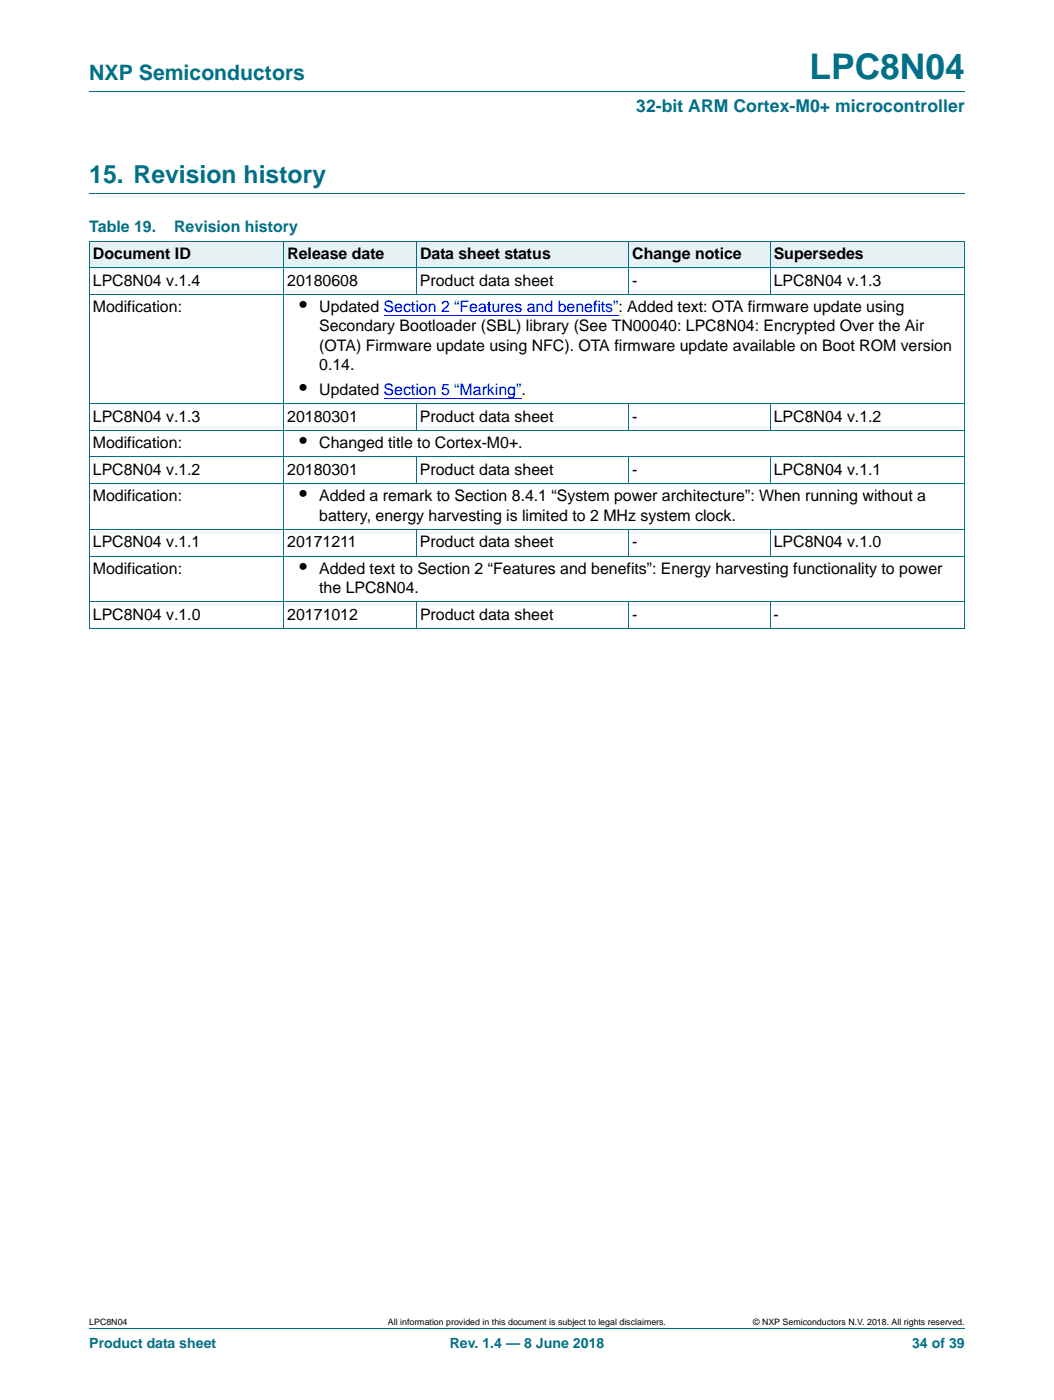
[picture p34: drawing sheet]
<svg xmlns="http://www.w3.org/2000/svg" width="210mm" height="279mm" viewBox="0 0 210 279" stroke-linecap="round" stroke-linejoin="round" font-family="sans-serif">
<defs><g id="words">
<text font-size="7" fill="#007088" x="161.5" y="15.8">LPC8N04</text>
<text font-size="4.9" fill="#007088" x="17.8" y="36.6">15. Revision history</text>
<text font-size="4.2" fill="#007088" x="17.8" y="16">NXP Semiconductors</text>
<g font-size="4.2">
<text x="59.8" y="62.3">•</text>
<text x="59.8" y="78.8">•</text>
<text x="59.8" y="89.4">•</text>
<text x="59.8" y="100">•</text>
<text x="59.8" y="114.5">•</text>
</g>
<text font-size="3.5" fill="#007088" x="126.9" y="22.3">32-bit ARM Cortex-M0+ microcontroller</text>
<g font-size="3.2" fill="#007088">
<text x="17.8" y="46.4">Table 19.</text>
<text x="34.7" y="46.4">Revision history</text>
</g>
<g font-size="3.2">
<text x="18.5" y="51.7">Document ID</text>
<text x="57.3" y="51.7">Release date</text>
<text x="83.8" y="51.7">Data sheet status</text>
<text x="126.1" y="51.7">Change notice</text>
<text x="154.3" y="51.7">Supersedes</text>
<text x="18.5" y="57">LPC8N04 v.1.4</text>
<text x="57.3" y="57">20180608</text>
<text x="83.8" y="57">Product data sheet</text>
<text x="126.1" y="57">-</text>
<text x="154.3" y="57">LPC8N04 v.1.3</text>
<text x="18.5" y="62.3">Modification:</text>
<text x="63.7" y="62.3">Updated Section 2 “Features and benefits”: Added text: OTA firmware update using</text>
<text x="63.7" y="66.1">Secondary Bootloader (SBL) library (See TN00040: LPC8N04: Encrypted Over the Air</text>
<text x="63.7" y="70">(OTA) Firmware update using NFC). OTA firmware update available on Boot ROM version</text>
<text x="63.7" y="73.9">0.14.</text>
<text x="63.7" y="78.8">Updated Section 5 “Marking”.</text>
<text x="18.5" y="84.1">LPC8N04 v.1.3</text>
<text x="18.5" y="89.4">Modification:</text>
<text x="57.3" y="84.1">20180301</text>
<text x="63.7" y="89.4">Changed title to Cortex-M0+.</text>
<text x="83.8" y="84.1">Product data sheet</text>
<text x="126.1" y="84.1">-</text>
<text x="154.3" y="84.1">LPC8N04 v.1.2</text>
<text x="18.5" y="94.7">LPC8N04 v.1.2</text>
<text x="57.3" y="94.7">20180301</text>
<text x="83.8" y="94.7">Product data sheet</text>
<text x="126.1" y="94.7">-</text>
<text x="154.3" y="94.7">LPC8N04 v.1.1</text>
<text x="18.5" y="100">Modification:</text>
<text x="63.7" y="100">Added a remark to Section 8.4.1 “System power architecture”: When running without a</text>
<text x="63.7" y="103.9">battery, energy harvesting is limited to 2 MHz system clock.</text>
<text x="18.5" y="109.2">LPC8N04 v.1.1</text>
<text x="57.3" y="109.2">20171211</text>
<text x="83.8" y="109.2">Product data sheet</text>
<text x="126.1" y="109.2">-</text>
<text x="154.3" y="109.2">LPC8N04 v.1.0</text>
<text x="18.5" y="114.5">Modification:</text>
<text x="63.7" y="114.5">Added text to Section 2 “Features and benefits”: Energy harvesting functionality to power</text>
<text x="63.7" y="118.4">the LPC8N04.</text>
<text x="18.5" y="123.7">LPC8N04 v.1.0</text>
<text x="57.3" y="123.7">20171012</text>
<text x="83.8" y="123.7">Product data sheet</text>
<text x="126.1" y="123.7">-</text>
<text x="154.3" y="123.7">-</text>
</g>
<g font-size="2.8" fill="#007088">
<text x="17.8" y="269.1">Product data sheet</text>
<text x="89.7" y="269.1">Rev. 1.4 — 8 June 2018</text>
<text x="181.9" y="269.1">34 of 39</text>
</g>
<g font-size="1.8">
<text x="17.8" y="264.5">LPC8N04</text>
<text x="77.4" y="264.5">All information provided in this document is subject to legal disclaimers.</text>
<text x="150.2" y="264.5">© NXP Semiconductors N.V. 2018. All rights reserved.</text>
</g>
</g></defs>
<path d="M17.8 18.2h174.6M17.8 38.6h174.6M17.8 265.1h174.6" fill="none" stroke="#007088" stroke-width=".2"/>
<g fill="#e6f1f4">
<path d="M17.8 48.2h38.8v5.2h-38.8z"/>
<path d="M56.6 48.2h26.5v5.2h-26.5z"/>
<path d="M83.1 48.2h42.3v5.2h-42.3z"/>
<path d="M125.4 48.2h28.2v5.2h-28.2z"/>
<path d="M153.6 48.2h38.8v5.2h-38.8z"/>
</g>
<path d="M76.5 63h45.8" fill="none" stroke="#00f" stroke-width=".2"/>
<path d="M122.3 62.9h1.1v.2h-1.1z" fill="#00f"/>
<path d="M76.5 79.5h26.5" fill="none" stroke="#00f" stroke-width=".2"/>
<path d="M103 79.5h1v.1h-1z" fill="#00f"/>
<g fill="none" stroke="#007088" stroke-width=".2">
<path d="M17.8 48.2h174.7M17.8 53.5h174.7M17.8 58.7h174.7M17.8 48.2v77.2M56.6 48.1v77.4M83.1 48.1v10.7M125.4 48.1v10.7M153.7 48.1v10.7M192.5 48.2v77.2M17.8 80.6h174.7M17.8 85.9h174.7M17.8 91.2h174.7"/>
<path d="M17.8 96.5h174.7M83.1 80.6v5.3M83.1 91.2v5.3M125.4 80.6v5.3M125.4 91.2v5.3M153.7 80.6v5.3M153.7 91.2v5.3M17.8 105.7h174.7M17.8 111h174.7M83.1 105.6v5.4M125.4 105.6v5.4M153.7 105.6v5.4"/>
<path d="M17.8 120.1h174.7M17.8 125.4h174.7M83.1 120.1v5.4M125.4 120.1v5.4M153.7 120.1v5.4"/>
</g>
<use href="#words"/>
</svg>
